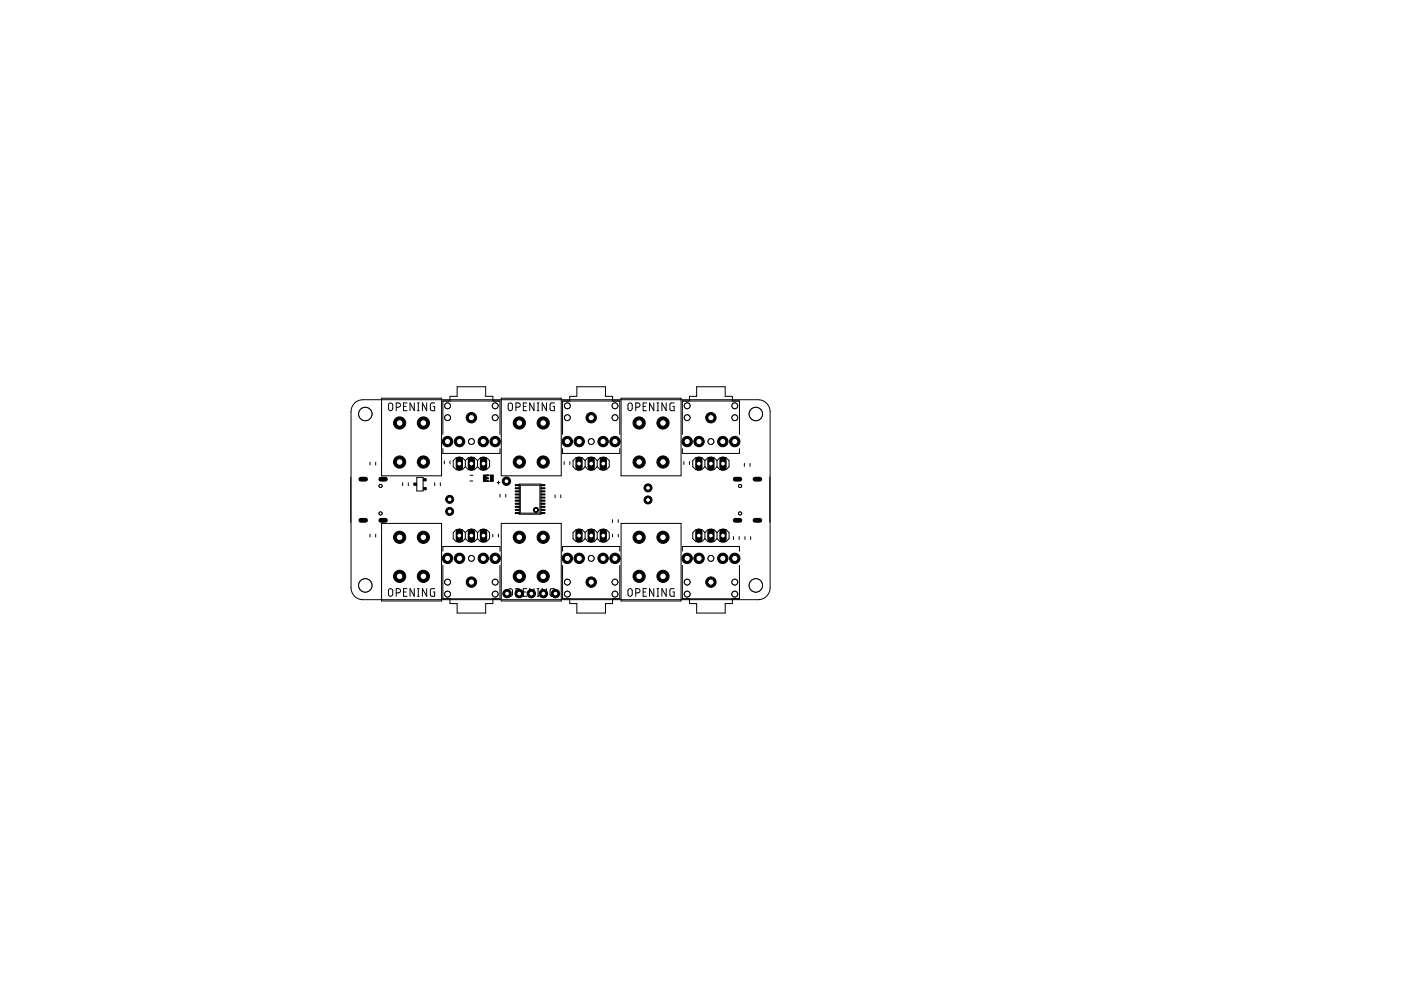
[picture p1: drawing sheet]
<svg xmlns="http://www.w3.org/2000/svg" width="297mm" height="210mm" viewBox="0 0 297 210" stroke-linecap="round" stroke-linejoin="round" font-family="sans-serif">
<g fill="none" stroke="#000" stroke-width=".21">
<path d="M78.4 98v.6M79.7 98v.6M80.9 84.4h12.7v16.5h-12.7zM82.5 85.6l.3-.2 .3 .2 .2 1a.46 .46 0 0 1-.5 .5 .46 .46 0 0 1-.4-.5zM84 86.3h.5a.46 .46 0 0 0 .4-.4 .46 .46 0 0 0-.4-.5h-.5v1.7M85.6 86.2h.5M86.3 85.4h-.7v1.7h.7M87.8 85.4v1.7l-.9-1.7v1.7M88.5 85.4h.4M88.5 87.1h.4M88.7 85.4v1.7M90.5 85.4v1.7l-.9-1.7v1.7"/>
<path d="M92.2 85.4h-.7l-.2 .3-.1 1 .3 .3 .7 .1v-.9h-.3M93.9 92.1v-7.1h12.1v7.1M93.9 95.1v1h12.1v-1M94.2 97.7v.7M95.4 85v-1h1.5v-2h6.1v2h1.5v1M95.4 97.7v.7M98.7 97.7l-.7-.7h-1.3l-.6 .7v1.3l.6 .6h1.3l.7-.6M98.7 97.7l.6-.7h1.3l.6 .7M98.7 97.7v1.3M98.7 99l.6 .6h1.3l.6-.6M101.2 97.7l.7-.7h1.2l.7 .7v1.3l-.7 .6h-1.2l-.7-.6M101.2 97.7v1.3"/>
<path d="M106.3 84.4h12.7v16.5h-12.7zM107.9 85.6l.3-.2 .3 .2 .1 1a.46 .46 0 0 1-.4 .5 .46 .46 0 0 1-.5-.5zM109.4 86.3h.5a.46 .46 0 0 0 .4-.4 .46 .46 0 0 0-.4-.5h-.5v1.7M111 86.2h.5M111.7 85.4h-.7v1.7h.7M113.2 85.4v1.7l-.9-1.7v1.7M113.9 85.4h.4M113.9 87.1h.4M114.1 85.4v1.7M115.9 85.4v1.7l-.9-1.7v1.7M117.5 85.4l-.8 .1v1.5l.8 .1v-.9h-.2M119.3 95.1v1h12.1v-1"/>
<path d="M119.3 92.1v-7.1h12.1v7.1M119.6 97.9v.6M120.8 85v-1h1.5v-2h6.1v2h1.5v1M120.8 97.9v.6M124.1 97.7l-.7-.7h-1.3l-.6 .7v1.3l.6 .6h1.3l.7-.6M124.1 97.7l.6-.7h1.3l.6 .7M124.1 99l.6 .6h1.3l.6-.6M124.1 97.7v1.3M126.6 97.7l.7-.7h1.2l.7 .7v1.3l-.7 .6h-1.2l-.7-.6M126.6 97.7v1.3M131.7 84.4h12.7v16.5h-12.7zM133.3 85.6l.3-.2 .3 .2 .1 1a.46 .46 0 0 1-.4 .5 .46 .46 0 0 1-.5-.5z"/>
<path d="M134.8 86.3h.4a.46 .46 0 0 0 .5-.4 .46 .46 0 0 0-.5-.5h-.4v1.7M136.4 86.2h.5M137.1 85.4h-.7v1.7h.7M138.6 85.4v1.7l-.9-1.7v1.7M139.3 85.4h.4M139.3 87.1h.4M139.5 85.4v1.7M141.2 85.4v1.7l-.9-1.7v1.7M142.9 85.4h-.7l-.2 .3v1l.2 .3 .7 .1v-.9h-.2M144.7 95.1v1h12.1v-1M144.7 92.1v-7.1h12.1v7.1M145 97.9v.6"/>
<path d="M146.2 85v-1h1.5v-2h6.1v2h1.5v1M146.2 97.9v.6M149.5 97.7l-.7-.7h-1.3l-.6 .7v1.3l.6 .6h1.3l.7-.6M149.5 97.7l.6-.7h1.3l.6 .7M149.5 99l.6 .6h1.3l.6-.6M149.5 97.7v1.3M152 97.7l.7-.7h1.2l.7 .7v1.3l-.7 .6h-1.2l-.7-.6M152 97.7v1.3M157.8 98.3v.6M159 98.3v.6M74.4 101.2v9.6M78.4 113.3v.6"/>
<path d="M79.7 113.3v.6M80.9 111h12.7v16.4h-12.7zM85.4 102.4v.6M86.6 102.4v.6M88.4 101.2h1.3v2.9h-1.3zM92.2 102.4v.6M93.4 102.4v.6M93.9 116.9v-1h12.1v1M93.9 119.9v7.1h12.1v-7.1M98.7 112.9v1.3M98.7 112.9l-.7-.6h-1.3l-.6 .6v1.3l.6 .7h1.3l.7-.7M98.7 114.2l.6 .7h1.3l.6-.7"/>
<path d="M98.7 112.9l.6-.6h1.3l.6 .6M99.7 100.8h.5M99.7 102h.5M101.2 112.9v1.3M101.2 112.9l.7-.6h1.2l.7 .6v1.3l-.7 .7h-1.2l-.7-.7M103.1 100.8h.9M103.1 102h.9M104.5 113.3v.6M105.4 102.3h.6M105.7 102v.6M105.7 113.3v.6M106 104.8v.6"/>
<path d="M106.3 111h12.7v16.4h-12.7zM107.2 104.8v.6M110.1 102.6h4.6v6.4h-4.6zM110.3 102.9h4.2v5.9h-4.2zM117.7 104.9v.6M118.9 104.9v.6M119.3 116.9v-1h12.1v1M119.3 119.9v7.1h12.1v-7.1M124.1 112.9v1.3M124.1 112.9l-.7-.6h-1.3l-.6 .6v1.3l.6 .7h1.3l.7-.7M124.1 114.2l.6 .7h1.3l.6-.7M124.1 112.9l.6-.6h1.3l.6 .6"/>
<path d="M126.6 112.9v1.3M126.6 112.9l.7-.6h1.2l.7 .6v1.3l-.7 .7h-1.2l-.7-.7M129.9 110.2v.6M129.9 113.3v.6M131.1 110.2v.6M131.1 113.3v.6M131.7 111h12.7v16.4h-12.7zM144.7 116.9v-1h12.1v1M144.7 119.9v7.1h12.1v-7.1M149.5 112.9v1.3M149.5 112.9l-.7-.6h-1.3l-.6 .6v1.3l.6 .7h1.3l.7-.7M149.5 114.2l.6 .7h1.3l.6-.7"/>
<path d="M149.5 112.9l.6-.6h1.3l.6 .6M152 112.9v1.3M152 112.9l.7-.6h1.2l.7 .6v1.3l-.7 .7h-1.2l-.7-.7M155.5 113.8v.6M156.7 113.8v.6M157.9 113.8v.6M159.2 113.8v.6M163.2 101.1v9.6M82.5 124.9l.3-.1 .3 .1 .2 1.1a.46 .46 0 0 1-.5 .4 .46 .46 0 0 1-.4-.4zM84 125.7h.5a.46 .46 0 0 0 .4-.4 .46 .46 0 0 0-.4-.5h-.5v1.6M85.6 125.5h.5M86.3 124.8h-.7v1.6h.7"/>
<path d="M87.8 124.8v1.6l-.9-1.6v1.6M88.5 124.8h.4M88.5 126.4h.4M88.7 124.8v1.6M90.5 124.8v1.6l-.9-1.6v1.6M92.2 124.8h-.7l-.2 .2-.1 1.1 .3 .3h.7v-.9h-.3M95.4 127v1h1.5v2h6.1v-2h1.5v-1M107.9 124.9l.3-.1 .3 .1 .1 1.1a.46 .46 0 0 1-.4 .4 .46 .46 0 0 1-.5-.4zM109.4 125.7h.5a.46 .46 0 0 0 .4-.4 .46 .46 0 0 0-.4-.5h-.5v1.6M111 125.5h.5M111.7 124.8h-.7v1.6h.7M113.2 124.8v1.6l-.9-1.6v1.6"/>
<path d="M113.9 124.8h.4M113.9 126.4h.4M114.1 124.8v1.6M115.9 124.8v1.6l-.9-1.6v1.6M117.5 124.8h-.6l-.2 .2-.1 1.1 .3 .3h.6v-.9h-.2M120.8 127v1h1.5v2h6.1v-2h1.5v-1M133.3 124.9l.3-.1 .3 .1 .1 1.1a.46 .46 0 0 1-.4 .4 .46 .46 0 0 1-.5-.4zM134.8 125.7h.4a.46 .46 0 0 0 .5-.4 .46 .46 0 0 0-.5-.5h-.4v1.6M136.4 125.5h.5M137.1 124.8h-.7v1.6h.7M138.6 124.8v1.6l-.9-1.6v1.6M139.3 124.8h.4"/>
<path d="M139.3 126.4h.4M139.5 124.8v1.6M141.2 124.8v1.6l-.9-1.6v1.6M142.9 124.8h-.7l-.2 .2v1.1l.2 .3h.7v-.9h-.2M146.2 127v1h1.5v2h6.1v-2h1.5v-1"/>
</g>
<path d="M113.3 107.7a.54 .54 0 0 1 .8 .2 .54 .54 0 0 1-.3 .7 .54 .54 0 0 1-.7-.5h.1a.38 .38 0 0 1 .6-.3 .38 .38 0 0 1 .1 .6 .38 .38 0 0 1-.6-.1l-.2-.2z" fill-rule="evenodd" fill="#000" stroke="#000" stroke-width=".21"/>
<g fill="#000" stroke="#000" stroke-width=".21">
<path d="M97.1 98h.5v.6h-.5zM99.7 98h.5v.6h-.5zM102.3 98h.5v.6h-.5zM122.5 98h.5v.6h-.5zM125.1 98h.5v.6h-.5zM127.7 98h.5v.6h-.5zM147.9 98h.5v.6h-.5zM150.5 98h.5v.6h-.5zM153 98h.5v.6h-.5zM87.7 102.4h.6v.5h-.6zM89.8 101.5h.6v.5h-.6zM89.8 103.4h.6v.4h-.6z"/>
<path d="M95.1 105.6h.5v.5h-.5zM95.1 108.2h.5v.5h-.5zM97.1 113.3h.5v.5h-.5zM99.7 113.3h.5v.5h-.5zM102.3 113.3h.5v.5h-.5zM102.5 100.7h.6v1.4h-.6zM103.2 101.9h.3v.2h-.3zM103.2 100.7h.3v.2h-.3zM103.2 101.2h.3v.3h-.3zM104 100.7h.6v1.4h-.6zM109.2 102.8h.9v.2h-.9zM109.2 103.4h.9v.2h-.9z"/>
<path d="M109.2 104.1h.9v.2h-.9zM109.2 104.7h.9v.2h-.9zM109.2 105.4h.9v.2h-.9zM109.2 106h.9v.3h-.9zM109.2 106.7h.9v.2h-.9zM109.2 107.4h.9v.2h-.9zM109.2 108h.9v.2h-.9zM109.2 108.7h.9v.2h-.9zM114.7 108.7h.8v.2h-.8zM114.7 108h.8v.2h-.8zM114.7 107.4h.8v.2h-.8zM114.7 106.7h.8v.2h-.8z"/>
<path d="M114.7 106h.8v.3h-.8zM114.7 105.4h.8v.2h-.8zM114.7 104.7h.8v.2h-.8zM114.7 104.1h.8v.2h-.8zM114.7 103.4h.8v.2h-.8zM114.7 102.8h.8v.2h-.8zM122.5 113.3h.5v.5h-.5zM125.1 113.3h.5v.5h-.5zM127.7 113.3h.5v.5h-.5zM137.1 105.7h.5v.6h-.5zM137.1 103.2h.5v.5h-.5zM147.9 113.3h.5v.5h-.5z"/>
<path d="M150.5 113.3h.5v.5h-.5zM153 113.3h.5v.5h-.5zM107.3 125.6h.5v.5h-.5zM109.8 125.6h.5v.5h-.5zM112.4 125.6h.5v.5h-.5zM115 125.6h.5v.5h-.5zM117.5 125.6h.5v.5h-.5z"/>
</g>
<path d="M80.7 101.6h1" fill="none" stroke="#000" stroke-width="1"/>
<circle cx="81.2" cy="101.6" r=".3" fill="#fff" stroke="#000" stroke-width=".21"/>
<path d="M80.7 110.3h1" fill="none" stroke="#000" stroke-width="1"/>
<circle cx="81.2" cy="110.3" r=".3" fill="#fff" stroke="#000" stroke-width=".21"/>
<path d="M76.5 101.6h1" fill="none" stroke="#000" stroke-width="1"/>
<circle cx="77" cy="101.6" r=".3" fill="#fff" stroke="#000" stroke-width=".21"/>
<path d="M76.5 110.3h1" fill="none" stroke="#000" stroke-width="1"/>
<circle cx="77" cy="110.3" r=".3" fill="#fff" stroke="#000" stroke-width=".21"/>
<circle cx="99.9" cy="88.6" r="1.1" fill="#000" stroke="#000" stroke-width=".21"/>
<circle cx="99.9" cy="88.6" r=".66" fill="#fff" stroke="#000" stroke-width=".21"/>
<circle cx="102.5" cy="93.6" r="1.1" fill="#000" stroke="#000" stroke-width=".21"/>
<circle cx="102.5" cy="93.6" r=".66" fill="#fff" stroke="#000" stroke-width=".21"/>
<circle cx="105" cy="93.6" r="1.1" fill="#000" stroke="#000" stroke-width=".21"/>
<circle cx="105" cy="93.6" r=".66" fill="#fff" stroke="#000" stroke-width=".21"/>
<circle cx="97.4" cy="93.6" r="1.1" fill="#000" stroke="#000" stroke-width=".21"/>
<circle cx="97.4" cy="93.6" r=".66" fill="#fff" stroke="#000" stroke-width=".21"/>
<circle cx="94.9" cy="93.6" r="1.1" fill="#000" stroke="#000" stroke-width=".21"/>
<circle cx="94.9" cy="93.6" r=".66" fill="#fff" stroke="#000" stroke-width=".21"/>
<circle cx="107.5" cy="125.9" r=".89" fill="#000" stroke="#000" stroke-width=".21"/>
<circle cx="107.5" cy="125.9" r=".51" fill="#fff" stroke="#000" stroke-width=".21"/>
<circle cx="110.1" cy="125.9" r=".89" fill="#000" stroke="#000" stroke-width=".21"/>
<circle cx="110.1" cy="125.9" r=".51" fill="#fff" stroke="#000" stroke-width=".21"/>
<circle cx="112.6" cy="125.9" r=".89" fill="#000" stroke="#000" stroke-width=".21"/>
<circle cx="112.6" cy="125.9" r=".51" fill="#fff" stroke="#000" stroke-width=".21"/>
<circle cx="115.2" cy="125.9" r=".89" fill="#000" stroke="#000" stroke-width=".21"/>
<circle cx="115.2" cy="125.9" r=".51" fill="#fff" stroke="#000" stroke-width=".21"/>
<circle cx="117.8" cy="125.9" r=".89" fill="#000" stroke="#000" stroke-width=".21"/>
<circle cx="117.8" cy="125.9" r=".51" fill="#fff" stroke="#000" stroke-width=".21"/>
<circle cx="89.8" cy="122.2" r="1.29" fill="#000" stroke="#000" stroke-width=".21"/>
<circle cx="89.8" cy="122.2" r=".7" fill="#fff" stroke="#000" stroke-width=".21"/>
<circle cx="89.8" cy="113.9" r="1.29" fill="#000" stroke="#000" stroke-width=".21"/>
<circle cx="89.8" cy="113.9" r=".7" fill="#fff" stroke="#000" stroke-width=".21"/>
<circle cx="84.7" cy="122.2" r="1.29" fill="#000" stroke="#000" stroke-width=".21"/>
<circle cx="84.7" cy="122.2" r=".7" fill="#fff" stroke="#000" stroke-width=".21"/>
<circle cx="84.7" cy="113.9" r="1.29" fill="#000" stroke="#000" stroke-width=".21"/>
<circle cx="84.7" cy="113.9" r=".7" fill="#fff" stroke="#000" stroke-width=".21"/>
<circle cx="115.2" cy="122.2" r="1.29" fill="#000" stroke="#000" stroke-width=".21"/>
<circle cx="115.2" cy="122.2" r=".7" fill="#fff" stroke="#000" stroke-width=".21"/>
<circle cx="115.2" cy="113.9" r="1.29" fill="#000" stroke="#000" stroke-width=".21"/>
<circle cx="115.2" cy="113.9" r=".7" fill="#fff" stroke="#000" stroke-width=".21"/>
<circle cx="110.1" cy="122.2" r="1.29" fill="#000" stroke="#000" stroke-width=".21"/>
<circle cx="110.1" cy="122.2" r=".7" fill="#fff" stroke="#000" stroke-width=".21"/>
<circle cx="110.1" cy="113.9" r="1.29" fill="#000" stroke="#000" stroke-width=".21"/>
<circle cx="110.1" cy="113.9" r=".7" fill="#fff" stroke="#000" stroke-width=".21"/>
<circle cx="140.6" cy="122.2" r="1.29" fill="#000" stroke="#000" stroke-width=".21"/>
<circle cx="140.6" cy="122.2" r=".7" fill="#fff" stroke="#000" stroke-width=".21"/>
<circle cx="140.6" cy="113.9" r="1.29" fill="#000" stroke="#000" stroke-width=".21"/>
<circle cx="140.6" cy="113.9" r=".7" fill="#fff" stroke="#000" stroke-width=".21"/>
<circle cx="135.5" cy="122.2" r="1.29" fill="#000" stroke="#000" stroke-width=".21"/>
<circle cx="135.5" cy="122.2" r=".7" fill="#fff" stroke="#000" stroke-width=".21"/>
<circle cx="135.5" cy="113.9" r="1.29" fill="#000" stroke="#000" stroke-width=".21"/>
<circle cx="135.5" cy="113.9" r=".7" fill="#fff" stroke="#000" stroke-width=".21"/>
<circle cx="84.7" cy="89.7" r="1.29" fill="#000" stroke="#000" stroke-width=".21"/>
<circle cx="84.7" cy="89.7" r=".7" fill="#fff" stroke="#000" stroke-width=".21"/>
<circle cx="84.7" cy="98" r="1.29" fill="#000" stroke="#000" stroke-width=".21"/>
<circle cx="84.7" cy="98" r=".7" fill="#fff" stroke="#000" stroke-width=".21"/>
<circle cx="89.8" cy="89.7" r="1.29" fill="#000" stroke="#000" stroke-width=".21"/>
<circle cx="89.8" cy="89.7" r=".7" fill="#fff" stroke="#000" stroke-width=".21"/>
<circle cx="89.8" cy="98" r="1.29" fill="#000" stroke="#000" stroke-width=".21"/>
<circle cx="89.8" cy="98" r=".7" fill="#fff" stroke="#000" stroke-width=".21"/>
<circle cx="125.3" cy="123.4" r="1.1" fill="#000" stroke="#000" stroke-width=".21"/>
<circle cx="125.3" cy="123.4" r=".66" fill="#fff" stroke="#000" stroke-width=".21"/>
<circle cx="122.8" cy="118.4" r="1.1" fill="#000" stroke="#000" stroke-width=".21"/>
<circle cx="122.8" cy="118.4" r=".66" fill="#fff" stroke="#000" stroke-width=".21"/>
<circle cx="120.3" cy="118.4" r="1.1" fill="#000" stroke="#000" stroke-width=".21"/>
<circle cx="120.3" cy="118.4" r=".66" fill="#fff" stroke="#000" stroke-width=".21"/>
<circle cx="127.9" cy="118.4" r="1.1" fill="#000" stroke="#000" stroke-width=".21"/>
<circle cx="127.9" cy="118.4" r=".66" fill="#fff" stroke="#000" stroke-width=".21"/>
<circle cx="130.4" cy="118.4" r="1.1" fill="#000" stroke="#000" stroke-width=".21"/>
<circle cx="130.4" cy="118.4" r=".66" fill="#fff" stroke="#000" stroke-width=".21"/>
<circle cx="150.7" cy="123.4" r="1.1" fill="#000" stroke="#000" stroke-width=".21"/>
<circle cx="150.7" cy="123.4" r=".66" fill="#fff" stroke="#000" stroke-width=".21"/>
<circle cx="148.2" cy="118.4" r="1.1" fill="#000" stroke="#000" stroke-width=".21"/>
<circle cx="148.2" cy="118.4" r=".66" fill="#fff" stroke="#000" stroke-width=".21"/>
<circle cx="145.7" cy="118.4" r="1.1" fill="#000" stroke="#000" stroke-width=".21"/>
<circle cx="145.7" cy="118.4" r=".66" fill="#fff" stroke="#000" stroke-width=".21"/>
<circle cx="153.2" cy="118.4" r="1.1" fill="#000" stroke="#000" stroke-width=".21"/>
<circle cx="153.2" cy="118.4" r=".66" fill="#fff" stroke="#000" stroke-width=".21"/>
<circle cx="155.8" cy="118.4" r="1.1" fill="#000" stroke="#000" stroke-width=".21"/>
<circle cx="155.8" cy="118.4" r=".66" fill="#fff" stroke="#000" stroke-width=".21"/>
<circle cx="99.9" cy="123.4" r="1.1" fill="#000" stroke="#000" stroke-width=".21"/>
<circle cx="99.9" cy="123.4" r=".66" fill="#fff" stroke="#000" stroke-width=".21"/>
<circle cx="97.4" cy="118.4" r="1.1" fill="#000" stroke="#000" stroke-width=".21"/>
<circle cx="97.4" cy="118.4" r=".66" fill="#fff" stroke="#000" stroke-width=".21"/>
<circle cx="94.9" cy="118.4" r="1.1" fill="#000" stroke="#000" stroke-width=".21"/>
<circle cx="94.9" cy="118.4" r=".66" fill="#fff" stroke="#000" stroke-width=".21"/>
<circle cx="102.5" cy="118.4" r="1.1" fill="#000" stroke="#000" stroke-width=".21"/>
<circle cx="102.5" cy="118.4" r=".66" fill="#fff" stroke="#000" stroke-width=".21"/>
<circle cx="105" cy="118.4" r="1.1" fill="#000" stroke="#000" stroke-width=".21"/>
<circle cx="105" cy="118.4" r=".66" fill="#fff" stroke="#000" stroke-width=".21"/>
<path d="M155.9 110.3h1" fill="none" stroke="#000" stroke-width="1"/>
<circle cx="156.4" cy="110.3" r=".3" fill="#fff" stroke="#000" stroke-width=".21"/>
<path d="M155.9 101.6h1" fill="none" stroke="#000" stroke-width="1"/>
<circle cx="156.4" cy="101.6" r=".3" fill="#fff" stroke="#000" stroke-width=".21"/>
<path d="M160.1 110.3h1" fill="none" stroke="#000" stroke-width="1"/>
<circle cx="160.6" cy="110.3" r=".3" fill="#fff" stroke="#000" stroke-width=".21"/>
<path d="M160.1 101.6h1" fill="none" stroke="#000" stroke-width="1"/>
<circle cx="160.6" cy="101.6" r=".3" fill="#fff" stroke="#000" stroke-width=".21"/>
<circle cx="125.3" cy="88.6" r="1.1" fill="#000" stroke="#000" stroke-width=".21"/>
<circle cx="125.3" cy="88.6" r=".66" fill="#fff" stroke="#000" stroke-width=".21"/>
<circle cx="127.9" cy="93.6" r="1.1" fill="#000" stroke="#000" stroke-width=".21"/>
<circle cx="127.9" cy="93.6" r=".66" fill="#fff" stroke="#000" stroke-width=".21"/>
<circle cx="130.4" cy="93.6" r="1.1" fill="#000" stroke="#000" stroke-width=".21"/>
<circle cx="130.4" cy="93.6" r=".66" fill="#fff" stroke="#000" stroke-width=".21"/>
<circle cx="122.8" cy="93.6" r="1.1" fill="#000" stroke="#000" stroke-width=".21"/>
<circle cx="122.8" cy="93.6" r=".66" fill="#fff" stroke="#000" stroke-width=".21"/>
<circle cx="120.3" cy="93.6" r="1.1" fill="#000" stroke="#000" stroke-width=".21"/>
<circle cx="120.3" cy="93.6" r=".66" fill="#fff" stroke="#000" stroke-width=".21"/>
<circle cx="150.7" cy="88.6" r="1.1" fill="#000" stroke="#000" stroke-width=".21"/>
<circle cx="150.7" cy="88.6" r=".66" fill="#fff" stroke="#000" stroke-width=".21"/>
<circle cx="153.2" cy="93.6" r="1.1" fill="#000" stroke="#000" stroke-width=".21"/>
<circle cx="153.2" cy="93.6" r=".66" fill="#fff" stroke="#000" stroke-width=".21"/>
<circle cx="155.8" cy="93.6" r="1.1" fill="#000" stroke="#000" stroke-width=".21"/>
<circle cx="155.8" cy="93.6" r=".66" fill="#fff" stroke="#000" stroke-width=".21"/>
<circle cx="148.2" cy="93.6" r="1.1" fill="#000" stroke="#000" stroke-width=".21"/>
<circle cx="148.2" cy="93.6" r=".66" fill="#fff" stroke="#000" stroke-width=".21"/>
<circle cx="145.7" cy="93.6" r="1.1" fill="#000" stroke="#000" stroke-width=".21"/>
<circle cx="145.7" cy="93.6" r=".66" fill="#fff" stroke="#000" stroke-width=".21"/>
<circle cx="110.1" cy="89.7" r="1.29" fill="#000" stroke="#000" stroke-width=".21"/>
<circle cx="110.1" cy="89.7" r=".7" fill="#fff" stroke="#000" stroke-width=".21"/>
<circle cx="110.1" cy="98" r="1.29" fill="#000" stroke="#000" stroke-width=".21"/>
<circle cx="110.1" cy="98" r=".7" fill="#fff" stroke="#000" stroke-width=".21"/>
<circle cx="115.2" cy="89.7" r="1.29" fill="#000" stroke="#000" stroke-width=".21"/>
<circle cx="115.2" cy="89.7" r=".7" fill="#fff" stroke="#000" stroke-width=".21"/>
<circle cx="115.2" cy="98" r="1.29" fill="#000" stroke="#000" stroke-width=".21"/>
<circle cx="115.2" cy="98" r=".7" fill="#fff" stroke="#000" stroke-width=".21"/>
<circle cx="135.5" cy="89.7" r="1.29" fill="#000" stroke="#000" stroke-width=".21"/>
<circle cx="135.5" cy="89.7" r=".7" fill="#fff" stroke="#000" stroke-width=".21"/>
<circle cx="135.5" cy="98" r="1.29" fill="#000" stroke="#000" stroke-width=".21"/>
<circle cx="135.5" cy="98" r=".7" fill="#fff" stroke="#000" stroke-width=".21"/>
<circle cx="140.6" cy="89.7" r="1.29" fill="#000" stroke="#000" stroke-width=".21"/>
<circle cx="140.6" cy="89.7" r=".7" fill="#fff" stroke="#000" stroke-width=".21"/>
<circle cx="140.6" cy="98" r="1.29" fill="#000" stroke="#000" stroke-width=".21"/>
<circle cx="140.6" cy="98" r=".7" fill="#fff" stroke="#000" stroke-width=".21"/>
<path d="M97.4 97.5v1.6" fill="none" stroke="#000" stroke-width="1.5"/>
<circle cx="97.4" cy="98.3" r=".51" fill="#fff" stroke="#000" stroke-width=".21"/>
<path d="M99.9 97.5v1.6" fill="none" stroke="#000" stroke-width="1.5"/>
<circle cx="99.9" cy="98.3" r=".51" fill="#fff" stroke="#000" stroke-width=".21"/>
<path d="M102.5 97.5v1.6" fill="none" stroke="#000" stroke-width="1.5"/>
<circle cx="102.5" cy="98.3" r=".51" fill="#fff" stroke="#000" stroke-width=".21"/>
<path d="M122.8 97.5v1.6" fill="none" stroke="#000" stroke-width="1.5"/>
<circle cx="122.8" cy="98.3" r=".51" fill="#fff" stroke="#000" stroke-width=".21"/>
<path d="M125.3 97.5v1.6" fill="none" stroke="#000" stroke-width="1.5"/>
<circle cx="125.3" cy="98.3" r=".51" fill="#fff" stroke="#000" stroke-width=".21"/>
<path d="M127.9 97.5v1.6" fill="none" stroke="#000" stroke-width="1.5"/>
<circle cx="127.9" cy="98.3" r=".51" fill="#fff" stroke="#000" stroke-width=".21"/>
<path d="M148.2 97.5v1.6" fill="none" stroke="#000" stroke-width="1.5"/>
<circle cx="148.2" cy="98.3" r=".51" fill="#fff" stroke="#000" stroke-width=".21"/>
<path d="M150.7 97.5v1.6" fill="none" stroke="#000" stroke-width="1.5"/>
<circle cx="150.7" cy="98.3" r=".51" fill="#fff" stroke="#000" stroke-width=".21"/>
<path d="M153.3 97.5v1.6" fill="none" stroke="#000" stroke-width="1.5"/>
<circle cx="153.3" cy="98.3" r=".51" fill="#fff" stroke="#000" stroke-width=".21"/>
<path d="M102.5 112.8v1.5" fill="none" stroke="#000" stroke-width="1.5"/>
<circle cx="102.5" cy="113.6" r=".51" fill="#fff" stroke="#000" stroke-width=".21"/>
<path d="M99.9 112.8v1.5" fill="none" stroke="#000" stroke-width="1.5"/>
<circle cx="99.9" cy="113.6" r=".51" fill="#fff" stroke="#000" stroke-width=".21"/>
<path d="M97.4 112.8v1.5" fill="none" stroke="#000" stroke-width="1.5"/>
<circle cx="97.4" cy="113.6" r=".51" fill="#fff" stroke="#000" stroke-width=".21"/>
<path d="M127.9 112.8v1.5" fill="none" stroke="#000" stroke-width="1.5"/>
<circle cx="127.9" cy="113.6" r=".51" fill="#fff" stroke="#000" stroke-width=".21"/>
<path d="M125.3 112.8v1.5" fill="none" stroke="#000" stroke-width="1.5"/>
<circle cx="125.3" cy="113.6" r=".51" fill="#fff" stroke="#000" stroke-width=".21"/>
<path d="M122.8 112.8v1.5" fill="none" stroke="#000" stroke-width="1.5"/>
<circle cx="122.8" cy="113.6" r=".51" fill="#fff" stroke="#000" stroke-width=".21"/>
<path d="M153.3 112.8v1.5" fill="none" stroke="#000" stroke-width="1.5"/>
<circle cx="153.3" cy="113.6" r=".51" fill="#fff" stroke="#000" stroke-width=".21"/>
<path d="M150.7 112.8v1.5" fill="none" stroke="#000" stroke-width="1.5"/>
<circle cx="150.7" cy="113.6" r=".51" fill="#fff" stroke="#000" stroke-width=".21"/>
<path d="M148.2 112.8v1.5" fill="none" stroke="#000" stroke-width="1.5"/>
<circle cx="148.2" cy="113.6" r=".51" fill="#fff" stroke="#000" stroke-width=".21"/>
<circle cx="95.3" cy="108.4" r=".85" fill="#000" stroke="#000" stroke-width=".21"/>
<circle cx="95.3" cy="108.4" r=".51" fill="#fff" stroke="#000" stroke-width=".21"/>
<circle cx="95.3" cy="105.9" r=".85" fill="#000" stroke="#000" stroke-width=".21"/>
<circle cx="95.3" cy="105.9" r=".51" fill="#fff" stroke="#000" stroke-width=".21"/>
<circle cx="137.4" cy="103.4" r=".85" fill="#000" stroke="#000" stroke-width=".21"/>
<circle cx="137.4" cy="103.4" r=".51" fill="#fff" stroke="#000" stroke-width=".21"/>
<circle cx="137.4" cy="106" r=".85" fill="#000" stroke="#000" stroke-width=".21"/>
<circle cx="137.4" cy="106" r=".51" fill="#fff" stroke="#000" stroke-width=".21"/>
<circle cx="107.4" cy="102" r=".89" fill="#000" stroke="#000" stroke-width=".21"/>
<circle cx="107.4" cy="102" r=".51" fill="#fff" stroke="#000" stroke-width=".21"/>
<g fill="none" stroke="#000" stroke-width=".21">
<path d="M75.3 85.3l.8-.4 .8-.1h83.9a2.54 2.54 0 0 1 2.5 2.5v37.3a2.54 2.54 0 0 1-2.5 2.5h-83.9a2.51 2.51 0 0 1-2.5-2.5v-37.3l.2-.9z"/>
<circle cx="80.7" cy="103" r=".33"/>
</g>
<circle cx="80.7" cy="103" r=".33" fill="#fff" stroke="#000" stroke-width=".21"/>
<circle cx="80.7" cy="108.9" r=".33" fill="none" stroke="#000" stroke-width=".21"/>
<circle cx="80.7" cy="108.9" r=".33" fill="#fff" stroke="#000" stroke-width=".21"/>
<circle cx="105" cy="88.6" r=".61" fill="none" stroke="#000" stroke-width=".21"/>
<circle cx="105" cy="88.6" r=".61" fill="#fff" stroke="#000" stroke-width=".21"/>
<circle cx="105" cy="86" r=".61" fill="none" stroke="#000" stroke-width=".21"/>
<circle cx="105" cy="86" r=".61" fill="#fff" stroke="#000" stroke-width=".21"/>
<circle cx="94.9" cy="86" r=".61" fill="none" stroke="#000" stroke-width=".21"/>
<circle cx="94.9" cy="86" r=".61" fill="#fff" stroke="#000" stroke-width=".21"/>
<circle cx="94.9" cy="88.6" r=".61" fill="none" stroke="#000" stroke-width=".21"/>
<circle cx="94.9" cy="88.6" r=".61" fill="#fff" stroke="#000" stroke-width=".21"/>
<circle cx="99.9" cy="93.6" r=".61" fill="none" stroke="#000" stroke-width=".21"/>
<circle cx="99.9" cy="93.6" r=".61" fill="#fff" stroke="#000" stroke-width=".21"/>
<circle cx="120.3" cy="123.4" r=".61" fill="none" stroke="#000" stroke-width=".21"/>
<circle cx="120.3" cy="123.4" r=".61" fill="#fff" stroke="#000" stroke-width=".21"/>
<circle cx="120.3" cy="126" r=".61" fill="none" stroke="#000" stroke-width=".21"/>
<circle cx="120.3" cy="126" r=".61" fill="#fff" stroke="#000" stroke-width=".21"/>
<circle cx="130.4" cy="126" r=".61" fill="none" stroke="#000" stroke-width=".21"/>
<circle cx="130.4" cy="126" r=".61" fill="#fff" stroke="#000" stroke-width=".21"/>
<circle cx="130.4" cy="123.4" r=".61" fill="none" stroke="#000" stroke-width=".21"/>
<circle cx="130.4" cy="123.4" r=".61" fill="#fff" stroke="#000" stroke-width=".21"/>
<circle cx="125.3" cy="118.4" r=".61" fill="none" stroke="#000" stroke-width=".21"/>
<circle cx="125.3" cy="118.4" r=".61" fill="#fff" stroke="#000" stroke-width=".21"/>
<circle cx="145.7" cy="123.4" r=".61" fill="none" stroke="#000" stroke-width=".21"/>
<circle cx="145.7" cy="123.4" r=".61" fill="#fff" stroke="#000" stroke-width=".21"/>
<circle cx="145.7" cy="126" r=".61" fill="none" stroke="#000" stroke-width=".21"/>
<circle cx="145.7" cy="126" r=".61" fill="#fff" stroke="#000" stroke-width=".21"/>
<circle cx="155.8" cy="126" r=".61" fill="none" stroke="#000" stroke-width=".21"/>
<circle cx="155.8" cy="126" r=".61" fill="#fff" stroke="#000" stroke-width=".21"/>
<circle cx="155.8" cy="123.4" r=".61" fill="none" stroke="#000" stroke-width=".21"/>
<circle cx="155.8" cy="123.4" r=".61" fill="#fff" stroke="#000" stroke-width=".21"/>
<circle cx="150.7" cy="118.4" r=".61" fill="none" stroke="#000" stroke-width=".21"/>
<circle cx="150.7" cy="118.4" r=".61" fill="#fff" stroke="#000" stroke-width=".21"/>
<circle cx="94.9" cy="123.4" r=".61" fill="none" stroke="#000" stroke-width=".21"/>
<circle cx="94.9" cy="123.4" r=".61" fill="#fff" stroke="#000" stroke-width=".21"/>
<circle cx="94.9" cy="126" r=".61" fill="none" stroke="#000" stroke-width=".21"/>
<circle cx="94.9" cy="126" r=".61" fill="#fff" stroke="#000" stroke-width=".21"/>
<circle cx="105" cy="126" r=".61" fill="none" stroke="#000" stroke-width=".21"/>
<circle cx="105" cy="126" r=".61" fill="#fff" stroke="#000" stroke-width=".21"/>
<circle cx="105" cy="123.4" r=".61" fill="none" stroke="#000" stroke-width=".21"/>
<circle cx="105" cy="123.4" r=".61" fill="#fff" stroke="#000" stroke-width=".21"/>
<circle cx="99.9" cy="118.4" r=".61" fill="none" stroke="#000" stroke-width=".21"/>
<circle cx="99.9" cy="118.4" r=".61" fill="#fff" stroke="#000" stroke-width=".21"/>
<circle cx="156.9" cy="108.9" r=".33" fill="none" stroke="#000" stroke-width=".21"/>
<circle cx="156.9" cy="108.9" r=".33" fill="#fff" stroke="#000" stroke-width=".21"/>
<circle cx="156.9" cy="103" r=".33" fill="none" stroke="#000" stroke-width=".21"/>
<circle cx="156.9" cy="103" r=".33" fill="#fff" stroke="#000" stroke-width=".21"/>
<circle cx="130.4" cy="88.6" r=".61" fill="none" stroke="#000" stroke-width=".21"/>
<circle cx="130.4" cy="88.6" r=".61" fill="#fff" stroke="#000" stroke-width=".21"/>
<circle cx="130.4" cy="86" r=".61" fill="none" stroke="#000" stroke-width=".21"/>
<circle cx="130.4" cy="86" r=".61" fill="#fff" stroke="#000" stroke-width=".21"/>
<circle cx="120.3" cy="86" r=".61" fill="none" stroke="#000" stroke-width=".21"/>
<circle cx="120.3" cy="86" r=".61" fill="#fff" stroke="#000" stroke-width=".21"/>
<circle cx="120.3" cy="88.6" r=".61" fill="none" stroke="#000" stroke-width=".21"/>
<circle cx="120.3" cy="88.6" r=".61" fill="#fff" stroke="#000" stroke-width=".21"/>
<circle cx="125.3" cy="93.6" r=".61" fill="none" stroke="#000" stroke-width=".21"/>
<circle cx="125.3" cy="93.6" r=".61" fill="#fff" stroke="#000" stroke-width=".21"/>
<circle cx="155.8" cy="88.6" r=".61" fill="none" stroke="#000" stroke-width=".21"/>
<circle cx="155.8" cy="88.6" r=".61" fill="#fff" stroke="#000" stroke-width=".21"/>
<circle cx="155.8" cy="86" r=".61" fill="none" stroke="#000" stroke-width=".21"/>
<circle cx="155.8" cy="86" r=".61" fill="#fff" stroke="#000" stroke-width=".21"/>
<circle cx="145.7" cy="86" r=".61" fill="none" stroke="#000" stroke-width=".21"/>
<circle cx="145.7" cy="86" r=".61" fill="#fff" stroke="#000" stroke-width=".21"/>
<circle cx="145.7" cy="88.6" r=".61" fill="none" stroke="#000" stroke-width=".21"/>
<circle cx="145.7" cy="88.6" r=".61" fill="#fff" stroke="#000" stroke-width=".21"/>
<circle cx="150.7" cy="93.6" r=".61" fill="none" stroke="#000" stroke-width=".21"/>
<circle cx="150.7" cy="93.6" r=".61" fill="#fff" stroke="#000" stroke-width=".21"/>
<circle cx="77.4" cy="124.1" r="1.42" fill="none" stroke="#000" stroke-width=".21"/>
<circle cx="77.4" cy="124.1" r="1.42" fill="#fff" stroke="#000" stroke-width=".21"/>
<circle cx="77.4" cy="87.8" r="1.42" fill="none" stroke="#000" stroke-width=".21"/>
<circle cx="77.4" cy="87.8" r="1.42" fill="#fff" stroke="#000" stroke-width=".21"/>
<circle cx="160.3" cy="124.1" r="1.42" fill="none" stroke="#000" stroke-width=".21"/>
<circle cx="160.3" cy="124.1" r="1.42" fill="#fff" stroke="#000" stroke-width=".21"/>
<circle cx="160.3" cy="87.8" r="1.42" fill="none" stroke="#000" stroke-width=".21"/>
<circle cx="160.3" cy="87.8" r="1.42" fill="#fff" stroke="#000" stroke-width=".21"/>
<g fill="none" stroke="#000" stroke-width=".21">
<path d="M76.3 110.2l1.3-.1 .1 .1M76.3 110.4h1.4M76.3 110.3h1.4M76.3 110.2h1.4M76.3 101.6h1.4M76.3 101.5h1.4M76.3 110.4l.1 .2M76.3 110.2v.2M76.3 101.7h1.4M76.4 101.4l1.2-.1 .1 .4M76.4 101.4l-.1 .3 .2 .2 1.2-.2M76.4 101.4h1.3"/>
<path d="M76.4 110.6h1.2M76.4 110.6h.1M77.6 110.6h-.1M77.7 110.2v.2M77.7 110.4l-.1 .2M77.7 101.7h.1M80.5 101.5v.2M80.5 101.7v.1M80.5 101.6h1.4M80.5 101.5h1.4M80.5 110.4l.2 .2M80.5 110.4h1.4"/>
<path d="M80.5 110.3h1.5M80.5 110.2l.2-.1h1.1l.2 .1M80.5 110.2v.2M80.5 110.2h1.4M80.5 101.8h1.4M80.5 101.7h1.4M80.6 101.4l1.2-.1 .1 .2M80.6 101.4l-.1 .1M80.6 101.4h1.3M80.6 110.6h1.2M81.9 101.7v.1M81.9 101.5v.1"/>
<path d="M81.9 110.4l-.2 .2M81.9 101.6v.1M82 110.2l-.1 .2M155.6 101.6h1.5M155.6 101.7l.1 .1M155.7 110.3h1.4M155.7 101.5h1.4M155.7 101.5l-.1 .2M155.7 110.4l.1 .2M155.7 110.4h1.4M155.7 110.2h1.4M155.7 101.7h1.3"/>
<path d="M155.7 110.2v.2M155.7 101.4v.1M155.7 101.4h1.3M155.8 110.6h1.2M155.8 101.3l-.1 .1M155.9 101.3h1l.2 .2M155.9 101.3h-.1M155.9 110.1h1M157 101.7l-1.3 .1M157 110.5v.1M157.1 110.5h-.1M157.1 101.5l-.1 .2"/>
<path d="M157.1 110.2l-.2-.2h-1l-.2 .2M157.1 110.2v.2M157.1 110.4v.1M159.9 110.4h1.4M159.9 101.6h1.4M159.9 101.5h1.4M159.9 101.7v.1M159.9 101.5v.2M159.9 110.2h1.4M159.9 101.7h1.4M159.9 101.4h1.3M159.9 101.4v.1"/>
<path d="M160.1 110.1h1M161.2 110.1l-1.1-.1-.2 .2v.2M161.2 110.1h.1M161.2 110.1l.1 .1M161.2 101.4h.1M161.3 101.4v.1M161.3 110.2l-1.4 .1M161.3 101.7l-1.4 .1M161.3 101.5v.2M161.3 110.2v.2M161.3 110.4l-.1 .2h-1.2l-.1-.2M161.3 101.7h.1"/>
</g>
</svg>
